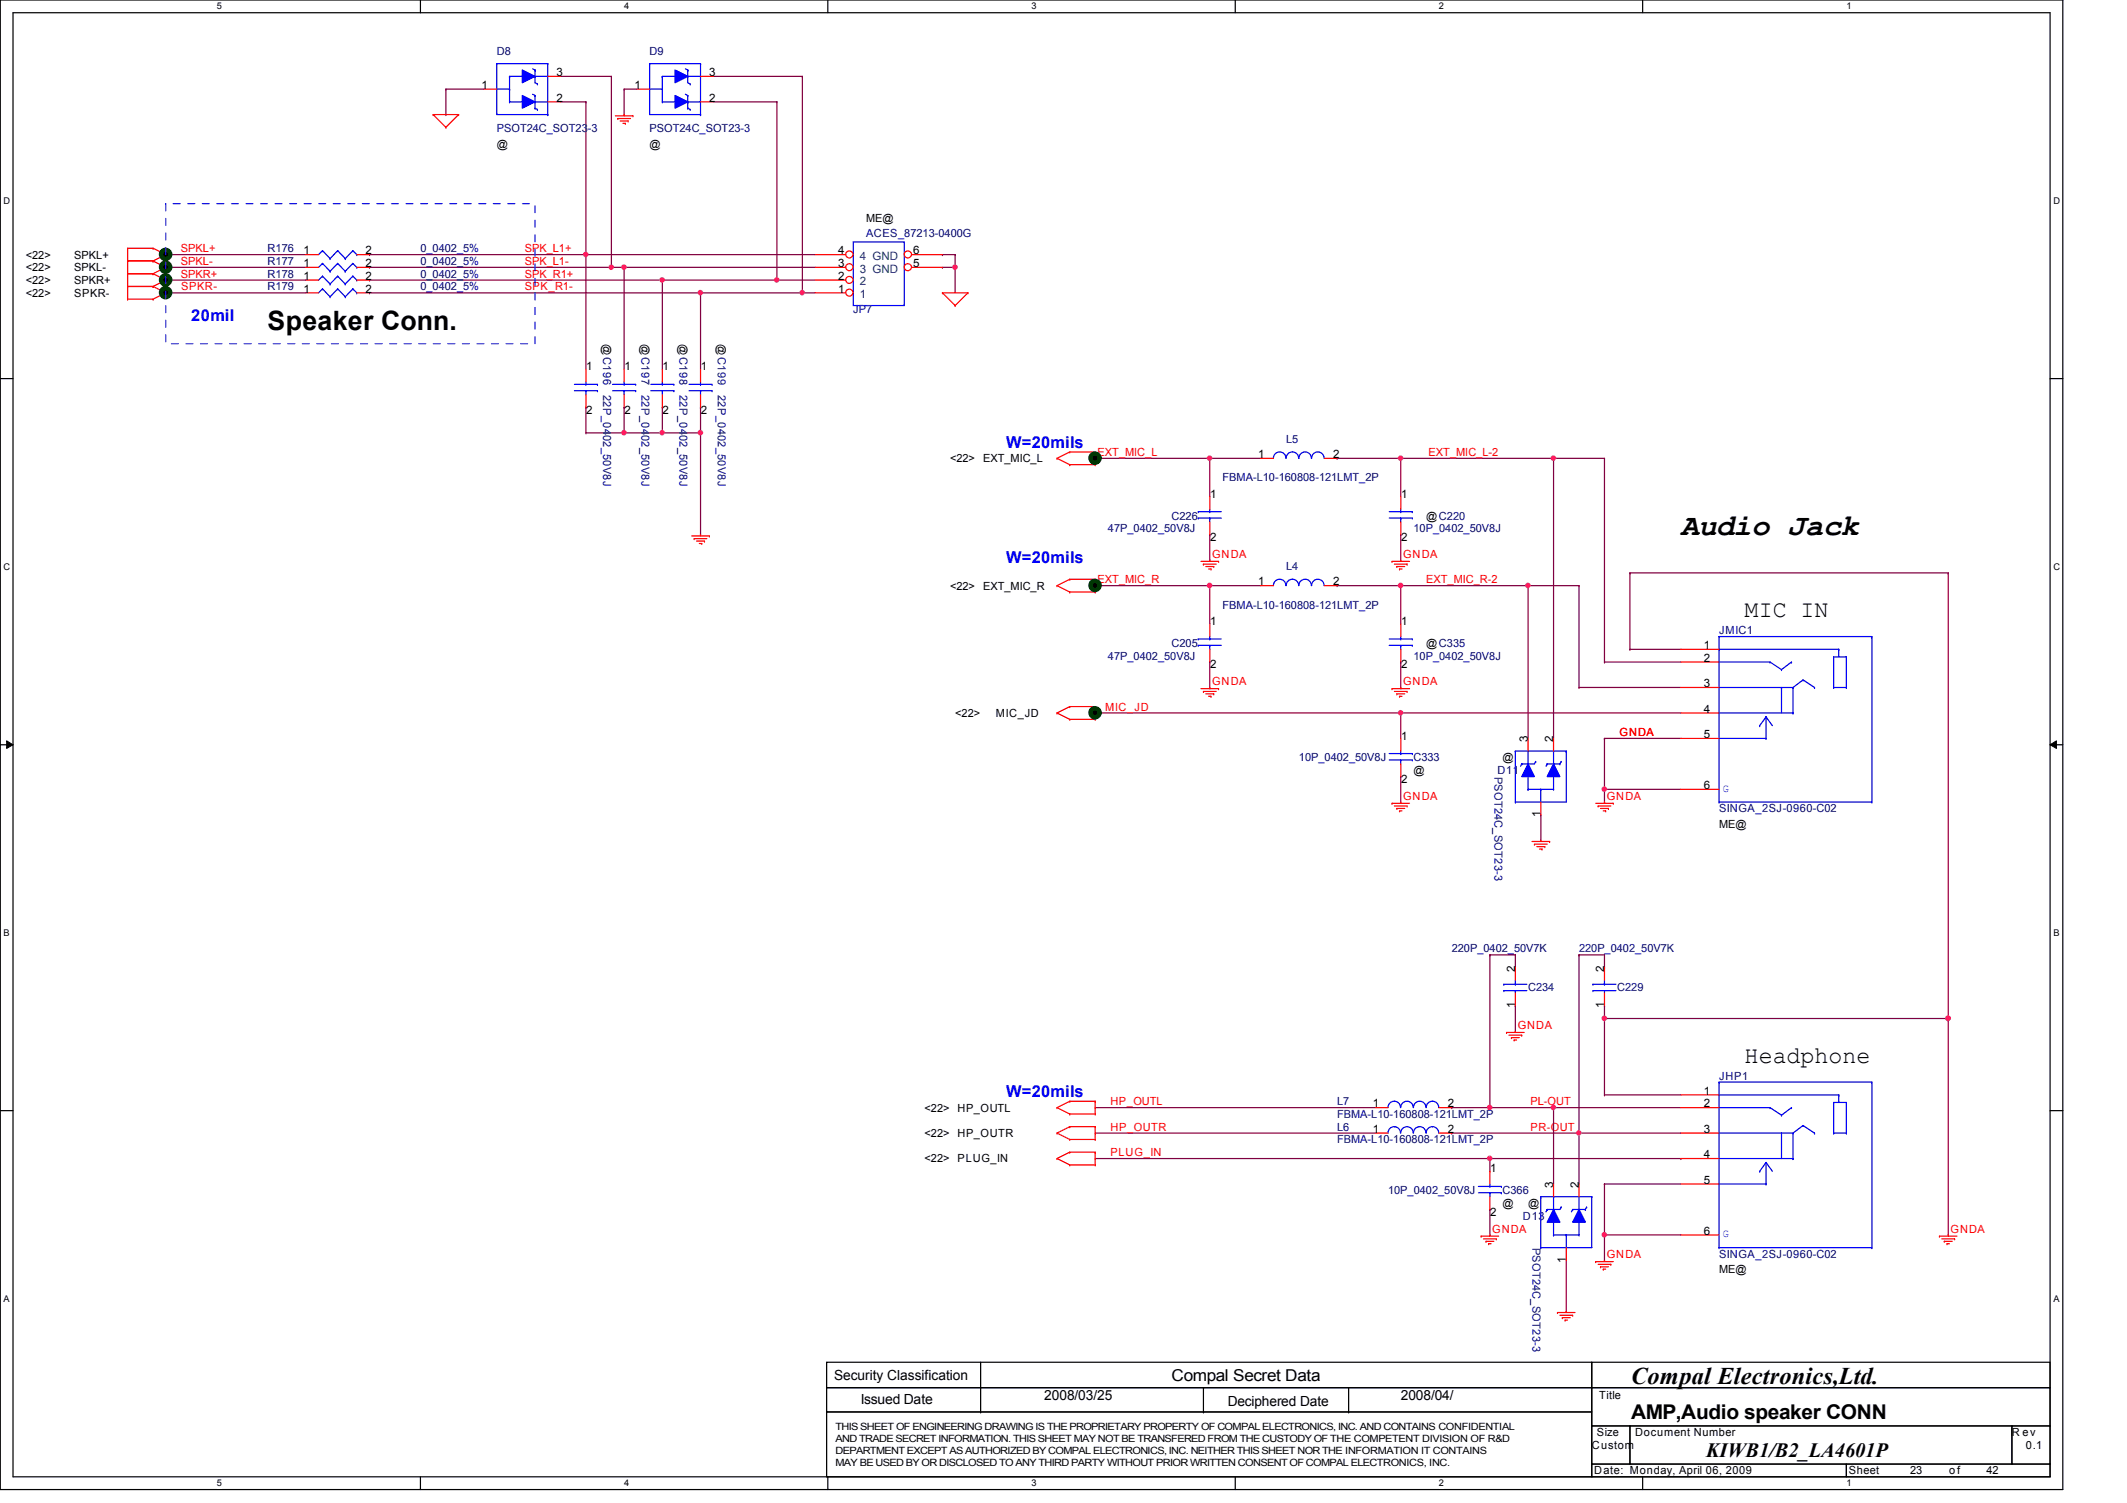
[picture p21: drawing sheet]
<svg xmlns="http://www.w3.org/2000/svg" width="297mm" height="210mm" viewBox="0 0 297 210" stroke-linecap="round" stroke-linejoin="round" font-family="sans-serif">
<defs><g id="words">
<text font-size="4.2" x="234.7" y="74.7">Audio Jack</text>
<text font-size="3.7" x="37.4" y="46.1">Speaker Conn.</text>
<g font-size="3.3">
<text x="243.6" y="86.2">MIC IN</text>
<text x="243.6" y="148.5">Headphone</text>
<text x="227.8" y="193.3">Compal Electronics,Ltd.</text>
</g>
<g font-size="2.8">
<text x="227.8" y="198.2">AMP,Audio speaker CONN</text>
<text x="238.3" y="203.5">KIWB1/B2_LA4601P</text>
</g>
<g font-size="2.3" fill="#00f">
<text x="26.7" y="44.8">20mil</text>
<text x="140.5" y="62.6">W=20mils</text>
<text x="140.5" y="78.6">W=20mils</text>
<text x="140.5" y="153.2">W=20mils</text>
</g>
<text font-size="2.3" x="163.6" y="192.9">Compal Secret Data</text>
<g font-size="1.9">
<text x="116.5" y="192.7">Security Classification</text>
<text x="120.2" y="196.1">Issued Date</text>
<text x="145.8" y="195.6">2008/03/25</text>
<text x="171.4" y="196.3">Deciphered Date</text>
<text x="195.6" y="195.6">2008/04/</text>
</g>
<g font-size="1.6" fill="#000080">
<text x="69.4" y="7.7">D8</text>
<text x="90.7" y="7.7">D9</text>
<text x="69.4" y="18.5">PSOT24C_SOT23-3</text>
<text x="90.7" y="18.5">PSOT24C_SOT23-3</text>
<text x="37.4" y="35.2">R176</text>
<text x="58.7" y="35.2">0_0402_5%</text>
<text x="120.9" y="33.1">ACES_87213-0400G</text>
<text x="37.4" y="37">R177</text>
<text x="37.4" y="38.8">R178</text>
<text x="37.4" y="40.6">R179</text>
<text x="58.7" y="37">0_0402_5%</text>
<text x="58.7" y="38.8">0_0402_5%</text>
<text x="58.7" y="40.6">0_0402_5%</text>
<text x="119.2" y="43.8">JP7</text>
<text x="84.2" y="55.1" transform="rotate(90 84.2 55.1)">22P_0402_50V8J</text>
<text x="89.6" y="55.1" transform="rotate(90 89.6 55.1)">22P_0402_50V8J</text>
<text x="94.9" y="55.1" transform="rotate(90 94.9 55.1)">22P_0402_50V8J</text>
<text x="100.2" y="55.1" transform="rotate(90 100.2 55.1)">22P_0402_50V8J</text>
<text x="179.6" y="61.9">L5</text>
<text x="170.7" y="67.2">FBMA-L10-160808-121LMT_2P</text>
<text x="154.7" y="74.3">47P_0402_50V8J</text>
<text x="163.6" y="72.6">C226</text>
<text x="197.4" y="74.3">10P_0402_50V8J</text>
<text x="179.6" y="79.7">L4</text>
<text x="170.7" y="85">FBMA-L10-160808-121LMT_2P</text>
<text x="240.1" y="88.6">JMIC1</text>
<text x="154.7" y="92.1">47P_0402_50V8J</text>
<text x="163.6" y="90.3">C205</text>
<text x="197.4" y="92.1">10P_0402_50V8J</text>
<text x="181.4" y="106.3">10P_0402_50V8J</text>
<text x="197.4" y="106.3">C333</text>
<text x="208.7" y="108.5" transform="rotate(90 208.7 108.5)">PSOT24C_SOT23-3</text>
<text x="209.1" y="108.1">D11</text>
<text x="240.1" y="113.5">SINGA_2SJ-0960-C02</text>
<text x="202.7" y="133">220P_0402_50V7K</text>
<text x="220.5" y="133">220P_0402_50V7K</text>
<text x="213.4" y="138.3">C234</text>
<text x="225.8" y="138.3">C229</text>
<text x="186.7" y="154.3">L7</text>
<text x="240.1" y="150.8">JHP1</text>
<text x="186.7" y="157.9">L6</text>
<text x="186.7" y="159.7">FBMA-L10-160808-121LMT_2P</text>
<text x="186.7" y="156.1">FBMA-L10-160808-121LMT_2P</text>
<text x="193.8" y="166.8">10P_0402_50V8J</text>
<text x="209.8" y="166.8">C366</text>
<text x="212.7" y="170.3">D13</text>
<text x="214" y="174.2" transform="rotate(90 214 174.2)">PSOT24C_SOT23-3</text>
<text x="240.1" y="175.7">SINGA_2SJ-0960-C02</text>
</g>
<g font-size="1.6">
<text x="77.7" y="10.6">3</text>
<text x="99.1" y="10.6">3</text>
<text x="67.3" y="12.4">1</text>
<text x="77.7" y="14.2">2</text>
<text x="88.6" y="12.4">1</text>
<text x="99.1" y="14.2">2</text>
<text x="69.4" y="20.7">@</text>
<text x="90.7" y="20.7">@</text>
<text x="42.4" y="35.5">1</text>
<text x="51.1" y="35.5">2</text>
<text x="117" y="35.5">4</text>
<text x="120.9" y="30.9">ME@</text>
<text x="127.5" y="35.5">6</text>
<text x="3.6" y="41.4">&lt;22&gt;</text>
<text x="3.6" y="39.7">&lt;22&gt;</text>
<text x="3.6" y="36.1">&lt;22&gt;</text>
<text x="3.6" y="37.9">&lt;22&gt;</text>
<text x="10.4" y="41.4">SPKR-</text>
<text x="10.4" y="39.7">SPKR+</text>
<text x="10.4" y="36.1">SPKL+</text>
<text x="10.4" y="37.9">SPKL-</text>
<text x="42.4" y="37.3">1</text>
<text x="42.4" y="39.1">1</text>
<text x="42.4" y="40.9">1</text>
<text x="51.1" y="37.3">2</text>
<text x="51.1" y="39.1">2</text>
<text x="51.1" y="40.9">2</text>
<text x="117" y="40.9">1</text>
<text x="117" y="39.1">2</text>
<text x="117" y="37.3">3</text>
<text x="127.5" y="37.3">5</text>
<text x="81.9" y="51.7">1</text>
<text x="84.2" y="48" transform="rotate(90 84.2 48)">@C196</text>
<text x="87.2" y="51.7">1</text>
<text x="89.6" y="48" transform="rotate(90 89.6 48)">@C197</text>
<text x="92.5" y="51.7">1</text>
<text x="94.9" y="48" transform="rotate(90 94.9 48)">@C198</text>
<text x="97.9" y="51.7">1</text>
<text x="100.2" y="48" transform="rotate(90 100.2 48)">@C199</text>
<text x="81.9" y="57.8">2</text>
<text x="87.2" y="57.8">2</text>
<text x="92.5" y="57.8">2</text>
<text x="97.9" y="57.8">2</text>
<text x="132.7" y="64.6">&lt;22&gt;</text>
<text x="137.3" y="64.6">EXT_MIC_L</text>
<text x="175.7" y="64">1</text>
<text x="186.2" y="64">2</text>
<text x="169" y="69.5">1</text>
<text x="195.7" y="69.5">1</text>
<text x="169" y="75.6">2</text>
<text x="195.7" y="75.6">2</text>
<text x="199.2" y="72.6">@C220</text>
<text x="132.7" y="82.3">&lt;22&gt;</text>
<text x="137.3" y="82.3">EXT_MIC_R</text>
<text x="175.7" y="81.7">1</text>
<text x="186.2" y="81.7">2</text>
<text x="169" y="87.3">1</text>
<text x="195.7" y="87.3">1</text>
<text x="169" y="93.3">2</text>
<text x="195.7" y="93.3">2</text>
<text x="199.2" y="90.3">@C335</text>
<text x="238" y="90.6">1</text>
<text x="238" y="92.4">2</text>
<text x="238" y="96">3</text>
<text x="133.4" y="100.1">&lt;22&gt;</text>
<text x="139.1" y="100.1">MIC_JD</text>
<text x="238" y="99.5">4</text>
<text x="195.7" y="103.3">1</text>
<text x="209.8" y="106.3">@</text>
<text x="213.4" y="103.7" transform="rotate(-90 213.4 103.7)">3</text>
<text x="216.9" y="103.7" transform="rotate(-90 216.9 103.7)">2</text>
<text x="238" y="103.1">5</text>
<text x="195.7" y="109.3">2</text>
<text x="197.4" y="108.1">@</text>
<text x="238" y="110.2">6</text>
<text x="215.1" y="114.1" transform="rotate(-90 215.1 114.1)">1</text>
<text x="240.1" y="115.6">ME@</text>
<text x="211.6" y="135.7" transform="rotate(-90 211.6 135.7)">2</text>
<text x="224" y="135.7" transform="rotate(-90 224 135.7)">2</text>
<text x="211.6" y="140.8" transform="rotate(-90 211.6 140.8)">1</text>
<text x="224" y="140.8" transform="rotate(-90 224 140.8)">1</text>
<text x="129.1" y="155.2">&lt;22&gt;</text>
<text x="133.7" y="155.2">HP_OUTL</text>
<text x="191.7" y="154.6">1</text>
<text x="202.2" y="154.6">2</text>
<text x="238" y="152.9">1</text>
<text x="238" y="154.6">2</text>
<text x="129.1" y="158.8">&lt;22&gt;</text>
<text x="133.7" y="158.8">HP_OUTR</text>
<text x="191.7" y="158.2">1</text>
<text x="202.2" y="158.2">2</text>
<text x="238" y="158.2">3</text>
<text x="238" y="161.8">4</text>
<text x="129.1" y="162.3">&lt;22&gt;</text>
<text x="133.7" y="162.3">PLUG_IN</text>
<text x="208.1" y="163.7">1</text>
<text x="216.9" y="165.9" transform="rotate(-90 216.9 165.9)">3</text>
<text x="220.5" y="165.9" transform="rotate(-90 220.5 165.9)">2</text>
<text x="238" y="165.3">5</text>
<text x="208.1" y="169.8">2</text>
<text x="209.8" y="168.6">@</text>
<text x="213.4" y="168.6">@</text>
<text x="238" y="172.4">6</text>
<text x="218.7" y="176.4" transform="rotate(-90 218.7 176.4)">1</text>
<text x="240.1" y="177.8">ME@</text>
<text x="223.3" y="195.4">Title</text>
<text x="222.3" y="202.4">Custom</text>
<text x="223" y="200.6">Size</text>
<text x="228.3" y="200.6">Document Number</text>
<text x="281" y="200.6">R ev</text>
<text x="282.9" y="202.4">0.1</text>
<text x="222.6" y="205.9">Date: Monday, April 06, 2009</text>
<text x="258.2" y="205.9">Sheet</text>
<text x="266.7" y="205.9">23</text>
<text x="272.2" y="205.9">o f</text>
<text x="277.4" y="205.9">42</text>
</g>
<g font-size="1.6" fill="#f00">
<text x="25.3" y="35.2">SPKL+</text>
<text x="73.3" y="35.2">SPK_L1+</text>
<text x="25.3" y="38.8">SPKR+</text>
<text x="25.3" y="37">SPKL-</text>
<text x="25.3" y="40.6">SPKR-</text>
<text x="73.3" y="38.8">SPK_R1+</text>
<text x="73.3" y="40.6">SPK_R1-</text>
<text x="73.3" y="37">SPK_L1-</text>
<text x="153.3" y="63.7">EXT_MIC_L</text>
<text x="199.5" y="63.7">EXT_MIC_L-2</text>
<text x="169.3" y="77.9">GNDA</text>
<text x="196" y="77.9">GNDA</text>
<text x="153.3" y="81.4">EXT_MIC_R</text>
<text x="199.2" y="81.4">EXT_MIC_R-2</text>
<text x="169.3" y="95.7">GNDA</text>
<text x="196" y="95.7">GNDA</text>
<text x="154.3" y="99.2">MIC_JD</text>
<text x="226.2" y="102.8">GNDA</text>
<text x="196" y="111.7">GNDA</text>
<text x="224.4" y="111.7">GNDA</text>
<text x="212" y="143.7">GNDA</text>
<text x="155.1" y="154.3">HP_OUTL</text>
<text x="213.7" y="154.3">PL-OUT</text>
<text x="155.1" y="161.5">PLUG_IN</text>
<text x="155.1" y="157.9">HP_OUTR</text>
<text x="213.7" y="157.9">PR-OUT</text>
<text x="208.4" y="172.1">GNDA</text>
<text x="272.4" y="172.1">GNDA</text>
<text x="224.4" y="175.7">GNDA</text>
</g>
<g font-size="1.6" fill="#004080">
<text x="120.1" y="41.6">1</text>
<text x="120.1" y="39.8">2</text>
<text x="120.1" y="38.1">3 GND</text>
<text x="120.1" y="36.3">4 GND</text>
</g>
<g font-size="1.6" fill="#00f">
<text x="240.6" y="110.6">G</text>
<text x="240.6" y="172.8">G</text>
</g>
<g font-size="1.4">
<text x="116.7" y="201.4">AND TRADE SECRET INFORMATION. THIS SHEET MAY NOT BE TRANSFERED FROM THE CUSTODY OF THE COMPETENT DIVISION OF R&amp;D</text>
<text x="116.7" y="203">DEPARTMENT EXCEPT AS AUTHORIZED BY COMPAL ELECTRONICS, INC. NEITHER THIS SHEET NOR THE INFORMATION IT CONTAINS</text>
<text x="116.7" y="199.7">THIS SHEET OF ENGINEERING DRAWING IS THE PROPRIETARY PROPERTY OF COMPAL ELECTRONICS, INC. AND CONTAINS CONFIDENTIAL</text>
<text x="116.7" y="204.7">MAY BE USED BY OR DISCLOSED TO ANY THIRD PARTY WITHOUT PRIOR WRITTEN CONSENT OF COMPAL ELECTRONICS, INC.</text>
</g>
<g font-size="1.3">
<text x="30.3" y="1.3">5</text>
<text x="87.2" y="1.3">4</text>
<text x="144.1" y="1.3">3</text>
<text x="201" y="1.3">2</text>
<text x="257.8" y="1.3">1</text>
<text x=".5" y="28.4">D</text>
<text x="286.8" y="28.4">D</text>
<text x=".5" y="79.5">C</text>
<text x="286.8" y="79.5">C</text>
<text x=".5" y="130.7">B</text>
<text x="286.8" y="130.7">B</text>
<text x=".5" y="181.8">A</text>
<text x="286.8" y="181.8">A</text>
<text x="30.3" y="207.6">5</text>
<text x="87.2" y="207.6">4</text>
<text x="144.1" y="207.6">3</text>
<text x="201" y="207.6">2</text>
<text x="257.8" y="207.6">1</text>
</g>
</g></defs>
<path d="M0 0h288.1v208h-288.1zM1.8 1.8h284.5v204.4h-284.5z" fill="none" stroke="#000" stroke-width=".17"/>
<g fill="#fff">
<path d="M30.3 .2h.6v1.4h-.6z"/>
<path d="M30.3 206.4h.6v1.4h-.6z"/>
</g>
<path d="M58.7 0v1.8M58.7 206.2v1.8" fill="none" stroke="#000" stroke-width=".17"/>
<g fill="#fff">
<path d="M87.2 .2h.6v1.4h-.6z"/>
<path d="M87.2 206.4h.6v1.4h-.6z"/>
</g>
<path d="M115.6 0v1.8M115.6 206.2v1.8" fill="none" stroke="#000" stroke-width=".17"/>
<g fill="#fff">
<path d="M144.1 .2h.6v1.4h-.6z"/>
<path d="M144.1 206.4h.6v1.4h-.6z"/>
</g>
<path d="M172.5 0v1.8M172.5 206.2v1.8" fill="none" stroke="#000" stroke-width=".17"/>
<g fill="#fff">
<path d="M201 .2h.6v1.4h-.6z"/>
<path d="M201 206.4h.6v1.4h-.6z"/>
</g>
<path d="M229.4 0v1.8M229.4 206.2v1.8" fill="none" stroke="#000" stroke-width=".17"/>
<g fill="#fff">
<path d="M257.8 .2h.7v1.4h-.7z"/>
<path d="M257.8 206.4h.7v1.4h-.7z"/>
<path d="M.5 27.3h.9v1.4h-.9z"/>
<path d="M286.8 27.3h.9v1.4h-.9z"/>
<path d="M.5 78.4h.9v1.4h-.9z"/>
<path d="M286.8 78.4h.9v1.4h-.9z"/>
</g>
<path d="M0 52.9h1.8M286.3 52.9h1.8" fill="none" stroke="#000" stroke-width=".17"/>
<g fill="#fff">
<path d="M.5 129.5h.8v1.4h-.8z"/>
<path d="M286.8 129.5h.8v1.4h-.8z"/>
</g>
<path d="M0 104h1.8M286.3 104h1.8" fill="none" stroke="#000" stroke-width=".17"/>
<path d="M.9 103.5l.9 .5-.9 .5zM286.3 104l.9-.5v1z" fill="#000"/>
<path d="M.9 103.5l.9 .5-.9 .5zM286.3 104l.9-.5v1z" fill="none" stroke="#000" stroke-width=".14"/>
<g fill="#fff">
<path d="M.5 180.6h.8v1.4h-.8z"/>
<path d="M286.8 180.6h.8v1.4h-.8z"/>
</g>
<path d="M0 155.1h1.8M286.3 155.1h1.8" fill="none" stroke="#000" stroke-width=".17"/>
<g fill="none" stroke="#800040" stroke-width=".17">
<path d="M62.3 12.4h.1M62.3 16h.1M62.3 12.4h5.3M62.3 12.4v3.6M78.3 14.2h3.5M78.3 10.7h7.1M81.8 14.2h.1M81.8 14.2v37.4M85.4 10.7h.1M85.4 10.7v26.6M87.2 12.4h.1M87.2 16h.1"/>
<path d="M87.2 12.4v3.6M87.2 12.4h1.7M99.6 14.2h8.9M99.6 10.7h12.5M108.5 14.2h.1M108.5 14.2v24.9M112.1 10.7h.1M112.1 10.7v30.2M23.2 39.1h.1M23.2 37.3h.1M23.2 35.6h.1M23.2 39.1h19.5"/>
<path d="M23.2 37.3h19.5M23.2 35.6h19.5M51.6 35.6h.1M51.6 39.1h.1M51.6 37.3h.1M51.6 39.1h62.2M51.6 37.3h62.2M51.6 35.6h62.2M81.8 35.6h.1M85.4 37.3h.1M87.2 37.3h.1M87.2 37.3v14.3"/>
<path d="M92.5 39.1h.1M92.5 39.1v12.5M108.5 39.1h.1M131.6 35.6h.1M131.6 37.3h.1M131.6 37.3h1.8M131.6 35.6h1.8M133.4 37.3h.1M133.4 35.6h.1M133.4 35.6v5.3M23.2 40.9h.1M23.2 40.9h19.5"/>
<path d="M51.6 40.9h.1M51.6 40.9h62.2M81.8 56.9h.1M81.8 56.9v3.6M87.2 56.9h.1M87.2 56.9v3.6M92.5 56.9h.1M92.5 56.9v3.6M97.8 40.9h.1M97.8 56.9h.1M97.8 40.9v10.7M97.8 56.9v17.8"/>
<path d="M112.1 40.9h.1M81.8 60.5h.1M81.8 60.5h16M87.2 60.5h.1M92.5 60.5h.1M97.8 60.5h.1M152.9 64h.1M152.9 64h23.2M168.9 74.7h.1M168.9 64h.1M168.9 64v5.3M168.9 74.7v3.5"/>
<path d="M186.7 64h.1M186.7 64h37.4M195.6 74.7h.1M195.6 64h.1M195.6 64v5.3M195.6 74.7v3.5M217 64h.1M217 64v39.1M224.1 64h.1M224.1 64v28.5M152.9 81.8h.1M152.9 99.6h.1"/>
<path d="M152.9 81.8h23.2M152.9 99.6h81.8M168.9 92.5h.1M168.9 81.8h.1M168.9 81.8v5.3M168.9 92.5v3.5M186.7 81.8h.1M186.7 81.8h33.8M195.6 92.5h.1M195.6 81.8h.1M195.6 99.6h.1M195.6 81.8v5.3"/>
<path d="M195.6 92.5v3.5M195.6 99.6v3.5M213.4 81.8h.1M213.4 81.8v21.3M220.5 81.8h.1M220.5 96h.1M220.5 81.8v14.2M220.5 96h14.2M224.1 92.5h.1M224.1 92.5h10.6M227.6 90.7h.1M227.6 80h.1"/>
<path d="M227.6 90.7h7.1M227.6 80h44.5M227.6 80v10.7M272.1 80h.1M272.1 80v92.5M195.6 108.5h.1M195.6 108.5v3.5M215.2 113.8h.1M215.2 113.8v3.5M224.1 103.1h.1M224.1 110.2h.1M224.1 103.1v8.9"/>
<path d="M224.1 103.1h10.6M224.1 110.2h10.6M208.1 133.3h.1M208.1 133.3h3.5M208.1 133.3v21.4M211.6 133.3h.1M211.6 133.3v1.8M220.5 133.3h.1M220.5 133.3h3.6v1.8M220.5 133.3v32.1M224.1 135.1h.1M152.9 154.7h.1"/>
<path d="M152.9 158.2h.1M152.9 154.7h39.2M152.9 158.2h39.2M202.7 154.7h.1M202.7 158.2h.1M202.7 154.7h32M202.7 158.2h32M208.1 154.7h.1M211.6 140.5h.1M211.6 140.5v3.5M217 154.7h.1M217 154.7v10.7"/>
<path d="M220.5 158.2h.1M224.1 142.2h.1M224.1 152.9h.1M224.1 140.5h.1M224.1 140.5v12.4M224.1 142.2h48M224.1 152.9h10.6M272.1 142.2h.1M152.9 161.8h.1M152.9 161.8h81.8M208.1 168.9h.1M208.1 163.6h.1"/>
<path d="M208.1 161.8v1.8M208.1 168.9v3.6M218.7 176v7.1M224.1 172.5h.1M224.1 165.4h.1M224.1 165.4v10.6M224.1 165.4h10.6M224.1 172.5h10.6M234.7 161.8h.1M218.7 183.1h.1"/>
</g>
<g fill="none" stroke="#f00" stroke-width=".17">
<path d="M17.8 38.2h.1M17.8 36.4h.1M17.8 34.7h.1M17.8 34.7v7.1M17.8 38.2h3.6M17.8 34.7h3.6M17.8 36.4h3.6M21.4 38.2h.1M21.4 34.7h.1M21.4 36.4h.1M21.4 38.2l1.8 .9M21.4 34.7l1.8 .9"/>
<path d="M21.4 36.4l1.8 .9M23.2 39.1h.1M23.2 35.6h.1M23.2 37.3h.1M23.2 39.1l-1.8 .9M23.2 35.6l-1.8 .8M23.2 37.3l-1.8 .9M17.8 41.8h.1M17.8 40h.1M17.8 40h3.6M17.8 41.8h3.6M21.4 40h.1"/>
<path d="M21.4 41.8h.1M21.4 40l1.8 .9M23.2 40.9h.1M23.2 40.9l-1.8 .9M147.6 64h.1M147.6 64l1.8 .9M149.4 63.1h.1M149.4 64.9h.1M149.4 63.1l-1.8 .9M149.4 63.1h3.5M149.4 64.9h3.5M152.9 63.1h.1"/>
<path d="M152.9 64.9h.1M152.9 63.1v1.8M147.6 81.8h.1M147.6 99.6h.1M147.6 81.8l1.8 .9M147.6 99.6l1.8 .9M149.4 80.9h.1M149.4 82.7h.1M149.4 98.7h.1M149.4 80.9l-1.8 .9M149.4 80.9h3.5M149.4 82.7h3.5"/>
<path d="M149.4 98.7l-1.8 .9M149.4 98.7h3.5M152.9 80.9h.1M152.9 82.7h.1M152.9 98.7h.1M152.9 80.9v1.8M152.9 98.7v1.8M149.4 100.5h.1M149.4 100.5h3.5M152.9 100.5h.1M147.6 154.7h.1M147.6 158.2h.1"/>
<path d="M147.6 154.7l1.8 .9M147.6 158.2l1.8 .9M149.4 153.8h.1M149.4 155.6h.1M149.4 157.4h.1M149.4 159.1h.1M149.4 153.8l-1.8 .9M149.4 153.8h3.5M149.4 155.6h3.5M149.4 157.4l-1.8 .8M149.4 157.4h3.5M149.4 159.1h3.5"/>
<path d="M152.9 153.8h.1M152.9 155.6h.1M152.9 157.4h.1M152.9 159.1h.1M152.9 153.8v1.8M152.9 157.4v1.7M147.6 161.8h.1M147.6 161.8l1.8 .9M149.4 160.9h.1M149.4 162.7h.1M149.4 160.9l-1.8 .9M149.4 160.9h3.5"/>
<path d="M149.4 162.7h3.5M152.9 160.9h.1M152.9 162.7h.1M152.9 160.9v1.8"/>
</g>
<circle cx="23.1" cy="35.5" r=".87" fill="#008000"/>
<g fill="none" stroke="#008000" stroke-width=".17">
<circle cx="23.1" cy="35.5" r=".45"/>
<circle cx="23.1" cy="35.5" r=".87"/>
</g>
<circle cx="23.1" cy="35.5" r=".45" fill="#000"/>
<circle cx="23.1" cy="37.3" r=".87" fill="#008000"/>
<g fill="none" stroke="#008000" stroke-width=".17">
<circle cx="23.1" cy="37.3" r=".45"/>
<circle cx="23.1" cy="37.3" r=".87"/>
</g>
<circle cx="23.1" cy="37.3" r=".45" fill="#000"/>
<circle cx="152.9" cy="81.8" r=".87" fill="#008000"/>
<g fill="none" stroke="#008000" stroke-width=".17">
<circle cx="152.9" cy="81.8" r=".45"/>
<circle cx="152.9" cy="81.8" r=".87"/>
</g>
<circle cx="152.9" cy="81.8" r=".45" fill="#000"/>
<circle cx="23.1" cy="39.1" r=".87" fill="#008000"/>
<g fill="none" stroke="#008000" stroke-width=".17">
<circle cx="23.1" cy="39.1" r=".45"/>
<circle cx="23.1" cy="39.1" r=".87"/>
</g>
<circle cx="23.1" cy="39.1" r=".45" fill="#000"/>
<circle cx="152.9" cy="99.5" r=".87" fill="#008000"/>
<g fill="none" stroke="#008000" stroke-width=".17">
<circle cx="152.9" cy="99.5" r=".45"/>
<circle cx="152.9" cy="99.5" r=".87"/>
</g>
<circle cx="152.9" cy="99.5" r=".45" fill="#000"/>
<circle cx="152.9" cy="64" r=".87" fill="#008000"/>
<g fill="none" stroke="#008000" stroke-width=".17">
<circle cx="152.9" cy="64" r=".45"/>
<circle cx="152.9" cy="64" r=".87"/>
</g>
<circle cx="152.9" cy="64" r=".45" fill="#000"/>
<circle cx="23.1" cy="40.9" r=".87" fill="#008000"/>
<g fill="none" stroke="#008000" stroke-width=".17">
<circle cx="23.1" cy="40.9" r=".45"/>
<circle cx="23.1" cy="40.9" r=".87"/>
</g>
<circle cx="23.1" cy="40.9" r=".45" fill="#000"/>
<g fill="none" stroke="#f00" stroke-width=".17">
<path d="M60.5 16h.1M60.5 16h3.5M60.5 16l1.8 1.8M62.3 17.8h.1M64 16h.1M64 16l-1.7 1.8M85.9 16.2h2.5M86.3 16.6h.1M86.3 16.6h1.7M86.6 16.9h1.1M87 17.2h.3M87.2 16h.1"/>
<path d="M87.2 16v.2M87.3 17.2h.1M87.7 16.9h.1M88.4 16.2h.1M81.8 51.6v1.7M81.8 55.1v1.8M92.5 51.6v1.7M92.5 55.1v1.8M131.6 40.9h.1M131.6 40.9h3.6M131.6 40.9l1.8 1.8M133.4 42.7h.1"/>
<path d="M135.2 40.9h.1M135.2 40.9l-1.8 1.8M96.6 74.8h2.5M96.9 75.2h.1M96.9 75.2h1.8M97.3 75.6h1.1M97.7 75.9h.3M97.8 74.7h.1M97.8 74.7v.1M98 75.9h.1M98.4 75.6h.1M99.1 74.8h.1"/>
<path d="M167.7 78.4h2.5M168.1 78.8h.1M168.1 78.8h1.7M168.4 79.1h1.1M168.8 79.5h.3M168.9 78.2h.1M168.9 78.2v.2M169.1 79.5h.1M169.5 79.1h.1M170.2 78.4h.1M176.1 64h1.7M185 64h1.7"/>
<path d="M194.4 78.4h.1M194.4 78.4h2.4M194.7 78.8h1.8M195.1 79.1h.1M195.1 79.1h1.1M195.4 79.5h.1M195.4 79.5h.4M195.6 78.2h.1M195.6 78.2v.2M196.5 78.8h.1M167.7 96.2h2.5M168.1 96.6h.1"/>
<path d="M168.1 96.6h1.7M168.4 96.9h1.1M168.8 97.2h.3M168.9 96h.1M168.9 96v.2M169.1 97.2h.1M169.5 96.9h.1M170.2 96.2h.1M194.4 96.2h.1M194.4 96.2h2.4M194.7 96.6h1.8M195.1 96.9h.1"/>
<path d="M195.1 96.9h1.1M195.4 97.2h.1M195.4 97.2h.4M195.6 96h.1M195.6 96v.2M196.5 96.6h.1M194.4 112.2h.1M194.4 112.2h2.4M194.7 112.6h1.8M195.1 112.9h.1M195.1 112.9h1.1M195.4 113.2h.1"/>
<path d="M195.4 113.2h.4M195.6 112h.1M195.6 112v.2M196.5 112.6h.1M213.9 117.5h2.5M214.3 117.9h.1M214.3 117.9h1.8M214.6 118.2h1.1M215 118.6h.3M215.2 117.3h.1M215.2 117.3v.2M215.3 118.6h.1"/>
<path d="M215.7 118.2h.1M216.4 117.5h.1M222.8 112.2h2.5M223.2 112.6h.1M223.2 112.6h1.8M223.5 112.9h1.1M223.9 113.2h.3M224.1 112h.1M224.1 112v.2M224.2 113.2h.1M224.6 112.9h.1M225.3 112.2h.1"/>
<path d="M192.1 158.2h1.7M201 158.2h1.7M210.4 144.2h.1M210.4 144.2h2.4M210.7 144.6h1.8M211.1 144.9h.1M211.1 144.9h1.1M211.5 145.2h.1M211.5 145.2h.3M211.6 144h.1M211.6 144v.2M212.5 144.6h.1"/>
<path d="M234.7 158.2h5.4M234.7 152.9h5.4M234.7 154.7h5.4M206.8 172.6h.1M206.8 172.6h2.5M207.2 173h1.8M207.5 173.4h.1M207.5 173.4h1.1M207.9 173.7h.1M207.9 173.7h.3M208.1 172.5h.1M208.1 172.5v.1"/>
<path d="M209 173h.1M222.8 176.2h.1M222.8 176.2h2.5M223.2 176.6h1.8M223.5 176.9h.1M223.5 176.9h1.1M223.9 177.2h.1M223.9 177.2h.3M224.1 176h.1M224.1 176v.2M225 176.6h.1M234.7 161.8h5.4"/>
<path d="M234.7 165.4h5.4M234.7 172.5h5.4M270.8 172.6h.1M270.8 172.6h2.5M271.2 173h1.8M271.5 173.4h.1M271.5 173.4h1.1M271.9 173.7h.1M271.9 173.7h.3M272.1 172.5h.1M272.1 172.5v.1M273 173h.1"/>
<path d="M217.5 183.3h.1M217.5 183.3h2.5M217.8 183.7h1.8M218.2 184h.1M218.2 184h1.1M218.6 184.4h.1M218.6 184.4h.3M218.7 183.1h.1M218.7 183.1v.2M219.6 183.7h.1"/>
</g>
<g fill="none" stroke="#000" stroke-width=".17">
<path d="M115.4 190.2h106.9v3.6h-106.9zM115.4 193.8h106.9v3.4h-106.9zM115.4 197.2h106.9v9h-106.9zM136.9 193.8h.1M136.9 197.2h.1M136.9 190.2v7M168.1 197.2h.1M168.1 193.8v3.4M188.3 197.2h.1M188.3 193.8v3.4M222.3 190.2h64v3.6h-64zM222.3 193.8h64v5.3h-64z"/>
<path d="M222.3 199.1h5.3v5.4h-5.3zM227.6 199.1h53.4v5.4h-53.4zM281 199.1h5.3v5.4h-5.3zM222.3 204.5h35.5v1.7h-35.5zM257.8 204.5h28.5v1.7h-28.5z"/>
</g>
<path d="M23.2 28.4h51.5v19.6h-51.5z" fill="none" stroke="#00f" stroke-width=".14" stroke-dasharray="1 1 1 1 1 1 1 1"/>
<g fill="none" stroke="#00f" stroke-width=".17">
<path d="M80.2 54.6h3.2M80.2 53.7h3.2M81.8 53.7h.1M81.8 54.6h.1M81.8 53.3v.4M81.8 54.6v.5M83.4 54.6h.1M83.4 53.7h.1M90.9 54.6h3.2M90.9 53.7h3.2M92.5 53.7h.1M92.5 54.6h.1"/>
<path d="M92.5 53.3v.4M92.5 54.6v.5M94.1 54.6h.1M94.1 53.7h.1M177.8 64a.87 .87 0 0 1 .9-.9 .87 .87 0 0 1 .9 .9M179.6 64a.87 .87 0 0 1 .9-.9 .87 .87 0 0 1 .9 .9M181.4 64a.87 .87 0 0 1 .9-.9 .87 .87 0 0 1 .8 .9M183.2 64a.87 .87 0 0 1 .8-.9 .87 .87 0 0 1 .9 .9M193.8 158.2a.87 .87 0 0 1 .9-.8 .87 .87 0 0 1 .9 .8M195.6 158.2a.87 .87 0 0 1 .9-.8 .87 .87 0 0 1 .9 .8M197.4 158.2a.87 .87 0 0 1 .9-.8 .87 .87 0 0 1 .8 .8M199.2 158.2a.87 .87 0 0 1 .8-.8 .87 .87 0 0 1 .9 .8"/>
<path d="M240.1 152.9h.1M240.1 151.1h.1M240.1 154.7h7.1M240.1 158.2h10.3M240.1 152.9h16.7M240.1 151.1v23.1M240.1 151.1h21.3M247.2 154.7h.1M247.2 154.7l1.6 1M248.8 155.7h.1M248.8 158.2h.1M248.8 158.2v3.6"/>
<path d="M250.2 154.7h.1M250.2 154.7l-1.4 1M250.4 158.2h.1M250.4 158.2v3.6M251.8 157.2h.1M251.8 157.2l-1.4 1M251.8 157.2l1.6 1M253.4 158.2h.1M256.1 158.2h.1M256.1 154h.1M256.1 158.2h1.7M256.1 154v4.2"/>
<path d="M256.1 154h1.7M256.8 152.9h.1M256.8 152.9v1.1M257.8 158.2h.1M257.8 154h.1M257.8 154v4.2M261.4 151.1h.1M261.4 151.1v23.1M240.1 174.2h.1M240.1 165.4h6.5M240.1 161.8h10.3M240.1 174.2h21.3"/>
<path d="M245.7 163.6h.1M246.6 165.4h.1M246.6 162.3h.1M246.6 162.3v3.1M246.6 162.3l.9 1.3M246.6 162.3l-.9 1.3M250.4 161.8h.1M261.4 174.2h.1"/>
</g>
<path d="M217 106.7l.8 1.8h-1.7z" fill="#00f"/>
<g fill="none" stroke="#00f" stroke-width=".17">
<path d="M211.6 104.9h.1M211.6 112h.1M211.6 104.9v7.1M211.6 104.9h7.1M213.4 106.7h.1M213.4 104.9v1.8M215.2 110.2h.1M215.2 110.2v1.8M215.2 110.2h1.8M217 106.7l.8 1.8h-1.7zM217 110.2h.1M217 106.7h.1"/>
<path d="M217 104.9v1.8M217 108.5v1.7M218.7 104.9h.1M218.7 104.9v7.1h-7.1"/>
</g>
<path d="M213.4 106.7l.9 1.8h-1.8z" fill="#00f"/>
<g fill="none" stroke="#00f" stroke-width=".17">
<path d="M45 36.8h.1M45 36.8l-.5 .5M45 36.8l1.1 1.1M46.1 37.9h.1M47.2 36.8h.1M47.2 36.8l-1.1 1.1M47.2 36.8l1 1.1M48.2 37.9h.1M49.3 36.8h.1M49.3 36.8l-1.1 1.1M49.3 36.8l.5 .5M49.8 37.3h.1"/>
<path d="M167.3 72.3h.1M167.3 71.5h.1M167.3 72.3h3.3M167.3 71.5h3.3M168.9 71.5h.1M168.9 72.3h.1M168.9 71.1v.4M168.9 72.3v.6M194 72.3h3.2M194 71.5h3.2M195.6 71.5h.1M195.6 72.3h.1"/>
<path d="M195.6 71.1v.4M195.6 72.3v.6M197.2 72.3h.1M197.2 71.5h.1M212.5 106.7h.1M212.5 106.7l-.2 .3M213.4 106.7l.9 1.8h-1.8zM213.4 110.2h.1M213.4 108.5v1.7M213.4 110.2h1.8M214.5 106.3h.1M214.5 106.3l-.2 .4h-1.8"/>
<path d="M216.1 106.7h.1M216.1 106.7h1.7M216.1 106.7l-.2 .3M217.8 106.7h.1M218 106.3h.1M218 106.3l-.2 .4"/>
</g>
<path d="M42.7 37.3h1.8M49.8 37.3h1.8M168.9 69.3v1.8M168.9 72.9v1.8M195.6 69.3v1.8M195.6 72.9v1.8M213.4 103.1v1.8M215.2 112v1.8M217 103.1v1.8" fill="none" stroke="#f00" stroke-width=".17"/>
<path d="M220.5 168.9l.9 1.8h-1.8z" fill="#00f"/>
<g fill="none" stroke="#00f" stroke-width=".17">
<path d="M215.2 167.1h.1M215.2 174.2h.1M215.2 167.1v7.1M215.2 167.1h7.1M217 168.9h.1M217 167.1v1.8M218.7 172.5h.1M218.7 172.5v1.7M218.7 172.5h1.8M220.5 168.9l.9 1.8h-1.8zM220.5 172.5h.1M220.5 168.9h.1"/>
<path d="M220.5 167.1v1.8M220.5 170.7v1.8M222.3 167.1h.1M222.3 167.1v7.1h-7.1"/>
</g>
<path d="M217 168.9l.8 1.8h-1.7z" fill="#00f"/>
<g fill="none" stroke="#00f" stroke-width=".17">
<path d="M216.1 168.9h.1M216.1 168.9l-.2 .3M217 168.9l.8 1.8h-1.7zM217 172.5h.1M217 170.7v1.8M217 172.5h1.7M218 168.6h.1M218 168.6l-.2 .3h-1.7M219.6 168.9h.1M219.6 168.9h1.8M219.6 168.9l-.1 .3M221.4 168.9h.1"/>
<path d="M221.6 168.6h.1M221.6 168.6l-.2 .3"/>
</g>
<path d="M217 165.4v1.7M218.7 174.2v1.8M220.5 165.4v1.7" fill="none" stroke="#f00" stroke-width=".17"/>
<path d="M72.9 13.3l1.8 .9-1.8 .9z" fill="#00f"/>
<g fill="none" stroke="#00f" stroke-width=".17">
<path d="M69.4 8.9h.1M69.4 8.9v7.1h7.1M69.4 8.9h7.1M69.4 12.4h1.8M71.2 12.4h.1M71.2 14.2h.1M71.2 14.2h1.7M71.2 12.4v1.8M72.9 13.3l1.8 .9-1.8 .9zM74.7 14.2h.1M74.7 10.7h.1M74.7 14.2h1.8"/>
<path d="M74.7 10.7h1.8M76.5 16h.1M76.5 8.9h.1M76.5 8.9v7.1"/>
</g>
<path d="M72.9 9.8l1.8 .9-1.8 .9z" fill="#00f"/>
<g fill="none" stroke="#00f" stroke-width=".17">
<path d="M71.2 10.7h.1M71.2 10.7h1.7M71.2 10.7v1.7M72.9 9.8l1.8 .9-1.8 .9zM74.4 13.2l.3 .1M74.4 9.6l.3 .2M74.7 9.8h.1M74.7 15.1h.1M74.7 13.3h.1M74.7 9.8v1.8l.4 .1M74.7 13.3v1.8M74.7 15.1l.4 .2"/>
<path d="M75.1 15.3h.1M75.1 11.7h.1M119.2 33.8h7.1v8.9h-7.1zM85.6 54.6h3.2M85.6 53.7h3.2M87.2 53.7h.1M87.2 54.6h.1M87.2 53.3v.4M87.2 54.6v.5M88.8 54.6h.1M88.8 53.7h.1M177.8 81.8a.87 .87 0 0 1 .9-.9 .87 .87 0 0 1 .9 .9"/>
<path d="M179.6 81.8a.87 .87 0 0 1 .9-.9 .87 .87 0 0 1 .9 .9M181.4 81.8a.87 .87 0 0 1 .9-.9 .87 .87 0 0 1 .8 .9M183.2 81.8a.87 .87 0 0 1 .8-.9 .87 .87 0 0 1 .9 .9M222.5 137.5h.1M222.5 138.3h.1M222.5 137.5h3.2M222.5 138.3h3.2M224.1 138.3h.1M224.1 137.5h.1M224.1 136.9v.6M224.1 138.3v.4M193.8 154.7a.87 .87 0 0 1 .9-.9 .87 .87 0 0 1 .9 .9"/>
<path d="M195.6 154.7a.87 .87 0 0 1 .9-.9 .87 .87 0 0 1 .9 .9M197.4 154.7a.87 .87 0 0 1 .9-.9 .87 .87 0 0 1 .8 .9M199.2 154.7a.87 .87 0 0 1 .8-.9 .87 .87 0 0 1 .9 .9"/>
</g>
<path d="M67.6 12.4h1.8M76.5 14.2h1.8M76.5 10.7h1.8M87.2 51.6v1.7M87.2 55.1v1.8M176.1 81.8h1.7M185 81.8h1.7M224.1 135.1v1.8M224.1 138.7v1.8M192.1 154.7h1.7M201 154.7h1.7" fill="none" stroke="#f00" stroke-width=".17"/>
<circle cx="118.6" cy="40.9" r=".5" fill="#fff"/>
<g fill="none" stroke="#f00" stroke-width=".17">
<path d="M113.8 40.9h4.3"/>
<circle cx="118.6" cy="40.9" r=".5"/>
</g>
<circle cx="118.6" cy="39.1" r=".5" fill="#fff"/>
<g fill="none" stroke="#f00" stroke-width=".17">
<path d="M113.8 39.1h4.3"/>
<circle cx="118.6" cy="39.1" r=".5"/>
</g>
<circle cx="118.6" cy="37.3" r=".5" fill="#fff"/>
<g fill="none" stroke="#f00" stroke-width=".17">
<path d="M113.8 37.3h4.3"/>
<circle cx="118.6" cy="37.3" r=".5"/>
</g>
<circle cx="118.6" cy="35.5" r=".5" fill="#fff"/>
<g fill="none" stroke="#f00" stroke-width=".17">
<path d="M113.8 35.6h4.3"/>
<circle cx="118.6" cy="35.5" r=".5"/>
</g>
<circle cx="126.8" cy="37.3" r=".5" fill="#fff"/>
<g fill="none" stroke="#f00" stroke-width=".17">
<path d="M127.3 37.3h4.3"/>
<circle cx="126.8" cy="37.3" r=".5"/>
</g>
<circle cx="126.8" cy="35.5" r=".5" fill="#fff"/>
<g fill="none" stroke="#f00" stroke-width=".17">
<path d="M127.3 35.6h4.3"/>
<circle cx="126.8" cy="35.5" r=".5"/>
</g>
<path d="M94.3 13.3l1.8 .9-1.8 .9z" fill="#00f"/>
<g fill="none" stroke="#00f" stroke-width=".17">
<path d="M90.7 8.9h.1M90.7 8.9v7.1h7.1M90.7 8.9h7.1M90.7 12.4h1.8M92.5 12.4h.1M92.5 14.2h.1M92.5 14.2h1.8M92.5 12.4v1.8M94.3 13.3l1.8 .9-1.8 .9zM96.1 14.2h.1M96.1 10.7h.1M96.1 14.2h1.7"/>
<path d="M96.1 10.7h1.7M97.8 16h.1M97.8 8.9h.1M97.8 8.9v7.1"/>
</g>
<path d="M94.3 9.8l1.8 .9-1.8 .9z" fill="#00f"/>
<g fill="none" stroke="#00f" stroke-width=".17">
<path d="M92.5 10.7h.1M92.5 10.7h1.8M92.5 10.7v1.7M94.3 9.8l1.8 .9-1.8 .9zM95.7 13.2l.4 .1M95.7 9.6l.4 .2M96.1 9.8h.1M96.1 15.1h.1M96.1 13.3h.1M96.1 9.8v1.8l.3 .1M96.1 13.3v1.8M96.1 15.1l.3 .2"/>
<path d="M96.4 15.3h.1M96.4 11.7h.1M45 38.6h.1M45 35h.1M45 38.6l-.5 .5M45 38.6l1.1 1.1M45 35l-.5 .6M45 35l1.1 1.1M46.1 39.7h.1M46.1 36.1h.1M47.2 38.6h.1M47.2 35h.1"/>
<path d="M47.2 38.6l-1.1 1.1M47.2 38.6l1 1.1M47.2 35l-1.1 1.1M47.2 35l1 1.1M48.2 39.7h.1M48.2 36.1h.1M49.3 38.6h.1M49.3 35h.1M49.3 38.6l-1.1 1.1M49.3 38.6l.5 .5M49.3 35l-1.1 1.1M49.3 35l.5 .6"/>
<path d="M49.8 39.1h.1M49.8 35.6h.1M45 40.3h.1M45 40.3l-.5 .6M45 40.3l1.1 1.1M46.1 41.4h.1M47.2 40.3h.1M47.2 40.3l-1.1 1.1M47.2 40.3l1 1.1M48.2 41.4h.1M49.3 40.3h.1M49.3 40.3l-1.1 1.1"/>
<path d="M49.3 40.3l.5 .6M49.8 40.9h.1M96.2 54.6h3.2M96.2 53.7h3.2M97.8 53.7h.1M97.8 54.6h.1M97.8 53.3v.4M97.8 54.6v.5M99.4 54.6h.1M99.4 53.7h.1M167.3 90.1h.1M167.3 89.2h.1"/>
<path d="M167.3 90.1h3.3M167.3 89.2h3.3M168.9 89.2h.1M168.9 90.1h.1M168.9 88.9v.3M168.9 90.1v.6M194 90.1h3.2M194 89.2h3.2M195.6 89.2h.1M195.6 90.1h.1M195.6 88.9v.3M195.6 90.1v.6"/>
<path d="M197.2 90.1h.1M197.2 89.2h.1M240.1 90.7h.1M240.1 88.9h.1M240.1 92.5h7.1M240.1 96h10.3M240.1 99.6h10.3M240.1 90.7h16.7M240.1 88.9v23.1M240.1 88.9h21.3M247.2 92.5h.1M247.2 92.5l1.6 1"/>
<path d="M248.8 93.5h.1M248.8 96h.1M248.8 96v3.6M250.2 92.5h.1M250.2 92.5l-1.4 1M250.4 96h.1M250.4 99.6h.1M250.4 96v3.6M251.8 95h.1M251.8 95l-1.4 1M251.8 95l1.6 1M253.4 96h.1"/>
<path d="M256.1 96h.1M256.1 91.7h.1M256.1 96h1.7M256.1 91.7v4.3M256.1 91.7h1.7M256.8 90.7h.1M256.8 90.7v1M257.8 96h.1M257.8 91.7h.1M257.8 91.7v4.3M261.4 88.9h.1M261.4 88.9v23.1"/>
<path d="M194 106.1h3.2M194 105.2h3.2M195.6 105.2h.1M195.6 106.1h.1M195.6 104.9v.3M195.6 106.1v.6M197.2 106.1h.1M197.2 105.2h.1M240.1 112h.1M240.1 103.1h6.5M240.1 112h21.3M245.7 101.3h.1"/>
<path d="M246.6 103.1h.1M246.6 100.1h.1M246.6 100.1v3M246.6 100.1l.9 1.2M246.6 100.1l-.9 1.2M261.4 112h.1M210 137.5h.1M210 138.3h.1M210 137.5h3.2M210 138.3h3.2M211.6 138.3h.1M211.6 137.5h.1"/>
<path d="M211.6 136.9v.6M211.6 138.3v.4M206.5 166.6h3.2M206.5 165.7h3.2M208.1 165.7h.1M208.1 166.6h.1M208.1 165.4v.3M208.1 166.6v.5M209.7 166.6h.1M209.7 165.7h.1"/>
</g>
<g fill="none" stroke="#f00" stroke-width=".17">
<path d="M88.9 12.4h1.8M97.8 14.2h1.8M97.8 10.7h1.8M42.7 39.1h1.8M42.7 35.6h1.8M49.8 39.1h1.8M49.8 35.6h1.8M42.7 40.9h1.8M49.8 40.9h1.8M97.8 51.6v1.7M97.8 55.1v1.8M168.9 87.1v1.8"/>
<path d="M168.9 90.7v1.8M195.6 87.1v1.8M195.6 90.7v1.8M234.7 90.7h5.4M234.7 92.5h5.4M234.7 96h5.4M234.7 99.6h5.4M195.6 103.1v1.8M195.6 106.7v1.8M234.7 103.1h5.4M234.7 110.2h5.4M211.6 135.1v1.8"/>
<path d="M211.6 138.7v1.8M208.1 163.6v1.8M208.1 167.1v1.8"/>
</g>
<circle cx="92.5" cy="60.4" r=".32" fill="#f0f"/>
<circle cx="92.5" cy="60.4" r=".32" fill="none" stroke="#f0f" stroke-width=".17"/>
<circle cx="87.1" cy="60.4" r=".32" fill="#f0f"/>
<circle cx="87.1" cy="60.4" r=".32" fill="none" stroke="#f0f" stroke-width=".17"/>
<circle cx="108.5" cy="39.1" r=".32" fill="#f0f"/>
<circle cx="108.5" cy="39.1" r=".32" fill="none" stroke="#f0f" stroke-width=".17"/>
<circle cx="87.1" cy="37.3" r=".32" fill="#f0f"/>
<circle cx="87.1" cy="37.3" r=".32" fill="none" stroke="#f0f" stroke-width=".17"/>
<circle cx="97.8" cy="60.4" r=".32" fill="#f0f"/>
<circle cx="97.8" cy="60.4" r=".32" fill="none" stroke="#f0f" stroke-width=".17"/>
<circle cx="85.4" cy="37.3" r=".32" fill="#f0f"/>
<circle cx="85.4" cy="37.3" r=".32" fill="none" stroke="#f0f" stroke-width=".17"/>
<circle cx="133.4" cy="37.3" r=".32" fill="#f0f"/>
<circle cx="133.4" cy="37.3" r=".32" fill="none" stroke="#f0f" stroke-width=".17"/>
<circle cx="168.9" cy="81.8" r=".32" fill="#f0f"/>
<circle cx="168.9" cy="81.8" r=".32" fill="none" stroke="#f0f" stroke-width=".17"/>
<circle cx="213.4" cy="81.8" r=".32" fill="#f0f"/>
<circle cx="213.4" cy="81.8" r=".32" fill="none" stroke="#f0f" stroke-width=".17"/>
<circle cx="195.6" cy="99.5" r=".32" fill="#f0f"/>
<circle cx="195.6" cy="99.5" r=".32" fill="none" stroke="#f0f" stroke-width=".17"/>
<circle cx="220.5" cy="158.2" r=".32" fill="#f0f"/>
<circle cx="220.5" cy="158.2" r=".32" fill="none" stroke="#f0f" stroke-width=".17"/>
<circle cx="224" cy="142.2" r=".32" fill="#f0f"/>
<circle cx="224" cy="142.2" r=".32" fill="none" stroke="#f0f" stroke-width=".17"/>
<circle cx="272" cy="142.2" r=".32" fill="#f0f"/>
<circle cx="272" cy="142.2" r=".32" fill="none" stroke="#f0f" stroke-width=".17"/>
<circle cx="224" cy="172.4" r=".32" fill="#f0f"/>
<circle cx="224" cy="172.4" r=".32" fill="none" stroke="#f0f" stroke-width=".17"/>
<circle cx="216.9" cy="64" r=".32" fill="#f0f"/>
<circle cx="216.9" cy="64" r=".32" fill="none" stroke="#f0f" stroke-width=".17"/>
<circle cx="168.9" cy="64" r=".32" fill="#f0f"/>
<circle cx="168.9" cy="64" r=".32" fill="none" stroke="#f0f" stroke-width=".17"/>
<circle cx="272" cy="142.2" r=".32" fill="#f0f"/>
<circle cx="272" cy="142.2" r=".32" fill="none" stroke="#f0f" stroke-width=".17"/>
<circle cx="224" cy="110.2" r=".32" fill="#f0f"/>
<circle cx="224" cy="110.2" r=".32" fill="none" stroke="#f0f" stroke-width=".17"/>
<circle cx="208" cy="161.8" r=".32" fill="#f0f"/>
<circle cx="208" cy="161.8" r=".32" fill="none" stroke="#f0f" stroke-width=".17"/>
<circle cx="195.6" cy="64" r=".32" fill="#f0f"/>
<circle cx="195.6" cy="64" r=".32" fill="none" stroke="#f0f" stroke-width=".17"/>
<circle cx="195.6" cy="81.8" r=".32" fill="#f0f"/>
<circle cx="195.6" cy="81.8" r=".32" fill="none" stroke="#f0f" stroke-width=".17"/>
<circle cx="216.9" cy="154.7" r=".32" fill="#f0f"/>
<circle cx="216.9" cy="154.7" r=".32" fill="none" stroke="#f0f" stroke-width=".17"/>
<circle cx="208" cy="154.7" r=".32" fill="#f0f"/>
<circle cx="208" cy="154.7" r=".32" fill="none" stroke="#f0f" stroke-width=".17"/>
<circle cx="81.8" cy="35.5" r=".32" fill="#f0f"/>
<circle cx="81.8" cy="35.5" r=".32" fill="none" stroke="#f0f" stroke-width=".17"/>
<circle cx="92.5" cy="39.1" r=".32" fill="#f0f"/>
<circle cx="92.5" cy="39.1" r=".32" fill="none" stroke="#f0f" stroke-width=".17"/>
<circle cx="112" cy="40.9" r=".32" fill="#f0f"/>
<circle cx="112" cy="40.9" r=".32" fill="none" stroke="#f0f" stroke-width=".17"/>
<circle cx="97.8" cy="40.9" r=".32" fill="#f0f"/>
<circle cx="97.8" cy="40.9" r=".32" fill="none" stroke="#f0f" stroke-width=".17"/>
<use href="#words"/>
</svg>
